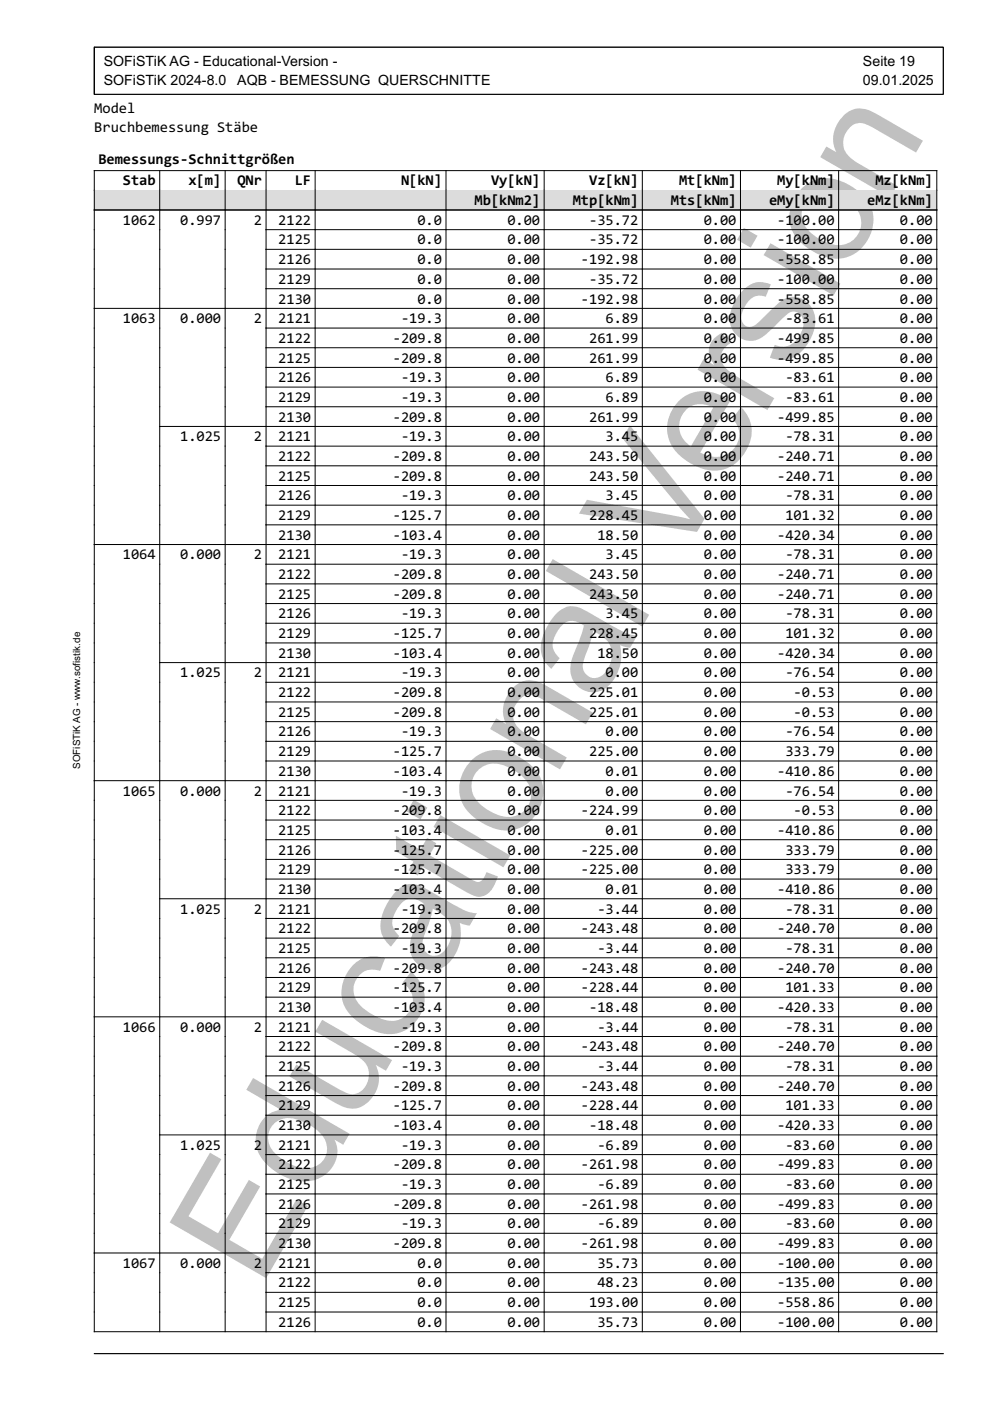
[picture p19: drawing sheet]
<svg xmlns="http://www.w3.org/2000/svg" width="210mm" height="297mm" viewBox="0 0 210 297" stroke-linecap="round" stroke-linejoin="round" font-family="sans-serif">
<defs><g id="words">
<text font-size="33" fill="#c0c0c0" x="55.1" y="273.3" transform="rotate(-60 55.1 273.3)">Educational Version</text>
<g font-size="3.2">
<text x="20" y="24">Model</text>
<text x="20" y="28">Bruchbemessung Stäbe</text>
<text x="20.9" y="34.7">Bemessungs-Schnittgrößen</text>
<text x="26.1" y="39.3">Stab</text>
<text x="39.9" y="39.3">x[m]</text>
<text x="50.3" y="39.3">QNr</text>
<text x="62.5" y="39.3">LF</text>
<text x="85" y="39.3">N[kN]</text>
<text x="104.1" y="39.3">Vy[kN]</text>
<text x="124.9" y="39.3">Vz[kN]</text>
<text x="144" y="39.3">Mt[kNm]</text>
<text x="164.8" y="39.3">My[kNm]</text>
<text x="185.6" y="39.3">Mz[kNm]</text>
<text x="26.1" y="47.7">1062</text>
<text x="38.2" y="47.7">0.997</text>
<text x="53.8" y="47.7">2</text>
<text x="59" y="47.7">2122</text>
<text x="88.5" y="47.7">0.0</text>
<text x="100.6" y="43.5">Mb[kNm2]</text>
<text x="107.6" y="47.7">0.00</text>
<text x="121.4" y="43.5">Mtp[kNm]</text>
<text x="124.9" y="47.7">-35.72</text>
<text x="142.3" y="43.5">Mts[kNm]</text>
<text x="149.2" y="47.7">0.00</text>
<text x="163.1" y="43.5">eMy[kNm]</text>
<text x="164.8" y="47.7">-100.00</text>
<text x="183.9" y="43.5">eMz[kNm]</text>
<text x="190.8" y="47.7">0.00</text>
<text x="59" y="51.8">2125</text>
<text x="88.5" y="51.8">0.0</text>
<text x="107.6" y="51.8">0.00</text>
<text x="124.9" y="51.8">-35.72</text>
<text x="149.2" y="51.8">0.00</text>
<text x="164.8" y="51.8">-100.00</text>
<text x="190.8" y="51.8">0.00</text>
<text x="59" y="56">2126</text>
<text x="88.5" y="56">0.0</text>
<text x="107.6" y="56">0.00</text>
<text x="123.2" y="56">-192.98</text>
<text x="149.2" y="56">0.00</text>
<text x="164.8" y="56">-558.85</text>
<text x="190.8" y="56">0.00</text>
<text x="59" y="60.2">2129</text>
<text x="59" y="64.4">2130</text>
<text x="88.5" y="60.2">0.0</text>
<text x="88.5" y="64.4">0.0</text>
<text x="107.6" y="60.2">0.00</text>
<text x="107.6" y="64.4">0.00</text>
<text x="123.2" y="64.4">-192.98</text>
<text x="124.9" y="60.2">-35.72</text>
<text x="149.2" y="60.2">0.00</text>
<text x="149.2" y="64.4">0.00</text>
<text x="164.8" y="60.2">-100.00</text>
<text x="164.8" y="64.4">-558.85</text>
<text x="190.8" y="60.2">0.00</text>
<text x="190.8" y="64.4">0.00</text>
<text x="26.1" y="68.5">1063</text>
<text x="38.2" y="68.5">0.000</text>
<text x="53.8" y="68.5">2</text>
<text x="59" y="68.5">2121</text>
<text x="85" y="68.5">-19.3</text>
<text x="107.6" y="68.5">0.00</text>
<text x="128.4" y="68.5">6.89</text>
<text x="149.2" y="68.5">0.00</text>
<text x="166.5" y="68.5">-83.61</text>
<text x="190.8" y="68.5">0.00</text>
<text x="59" y="72.7">2122</text>
<text x="59" y="76.9">2125</text>
<text x="83.3" y="72.7">-209.8</text>
<text x="83.3" y="76.9">-209.8</text>
<text x="107.6" y="72.7">0.00</text>
<text x="107.6" y="76.9">0.00</text>
<text x="124.9" y="72.7">261.99</text>
<text x="124.9" y="76.9">261.99</text>
<text x="149.2" y="72.7">0.00</text>
<text x="149.2" y="76.9">0.00</text>
<text x="164.8" y="72.7">-499.85</text>
<text x="164.8" y="76.9">-499.85</text>
<text x="190.8" y="72.7">0.00</text>
<text x="190.8" y="76.9">0.00</text>
<text x="59" y="81">2126</text>
<text x="85" y="81">-19.3</text>
<text x="107.6" y="81">0.00</text>
<text x="128.4" y="81">6.89</text>
<text x="149.2" y="81">0.00</text>
<text x="166.5" y="81">-83.61</text>
<text x="190.8" y="81">0.00</text>
<text x="59" y="85.2">2129</text>
<text x="59" y="89.4">2130</text>
<text x="83.3" y="89.4">-209.8</text>
<text x="85" y="85.2">-19.3</text>
<text x="107.6" y="85.2">0.00</text>
<text x="107.6" y="89.4">0.00</text>
<text x="124.9" y="89.4">261.99</text>
<text x="128.4" y="85.2">6.89</text>
<text x="149.2" y="85.2">0.00</text>
<text x="149.2" y="89.4">0.00</text>
<text x="164.8" y="89.4">-499.85</text>
<text x="166.5" y="85.2">-83.61</text>
<text x="190.8" y="85.2">0.00</text>
<text x="190.8" y="89.4">0.00</text>
<text x="38.2" y="93.6">1.025</text>
<text x="53.8" y="93.6">2</text>
<text x="59" y="93.6">2121</text>
<text x="85" y="93.6">-19.3</text>
<text x="107.6" y="93.6">0.00</text>
<text x="128.4" y="93.6">3.45</text>
<text x="149.2" y="93.6">0.00</text>
<text x="166.5" y="93.6">-78.31</text>
<text x="190.8" y="93.6">0.00</text>
<text x="59" y="97.7">2122</text>
<text x="59" y="101.9">2125</text>
<text x="83.3" y="97.7">-209.8</text>
<text x="83.3" y="101.9">-209.8</text>
<text x="107.6" y="97.7">0.00</text>
<text x="107.6" y="101.9">0.00</text>
<text x="124.9" y="97.7">243.50</text>
<text x="124.9" y="101.9">243.50</text>
<text x="149.2" y="97.7">0.00</text>
<text x="149.2" y="101.9">0.00</text>
<text x="164.8" y="97.7">-240.71</text>
<text x="164.8" y="101.9">-240.71</text>
<text x="190.8" y="97.7">0.00</text>
<text x="190.8" y="101.9">0.00</text>
<text x="59" y="106.1">2126</text>
<text x="85" y="106.1">-19.3</text>
<text x="107.6" y="106.1">0.00</text>
<text x="128.4" y="106.1">3.45</text>
<text x="149.2" y="106.1">0.00</text>
<text x="166.5" y="106.1">-78.31</text>
<text x="190.8" y="106.1">0.00</text>
<text x="59" y="110.3">2129</text>
<text x="83.3" y="110.3">-125.7</text>
<text x="107.6" y="110.3">0.00</text>
<text x="124.9" y="110.3">228.45</text>
<text x="149.2" y="110.3">0.00</text>
<text x="166.5" y="110.3">101.32</text>
<text x="190.8" y="110.3">0.00</text>
<text x="26.1" y="118.6">1064</text>
<text x="38.2" y="118.6">0.000</text>
<text x="53.8" y="118.6">2</text>
<text x="59" y="114.4">2130</text>
<text x="59" y="118.6">2121</text>
<text x="83.3" y="114.4">-103.4</text>
<text x="85" y="118.6">-19.3</text>
<text x="107.6" y="114.4">0.00</text>
<text x="107.6" y="118.6">0.00</text>
<text x="126.6" y="114.4">18.50</text>
<text x="128.4" y="118.6">3.45</text>
<text x="149.2" y="114.4">0.00</text>
<text x="149.2" y="118.6">0.00</text>
<text x="164.8" y="114.4">-420.34</text>
<text x="166.5" y="118.6">-78.31</text>
<text x="190.8" y="114.4">0.00</text>
<text x="190.8" y="118.6">0.00</text>
<text x="59" y="122.8">2122</text>
<text x="83.3" y="122.8">-209.8</text>
<text x="107.6" y="122.8">0.00</text>
<text x="124.9" y="122.8">243.50</text>
<text x="149.2" y="122.8">0.00</text>
<text x="164.8" y="122.8">-240.71</text>
<text x="190.8" y="122.8">0.00</text>
<text x="59" y="126.9">2125</text>
<text x="59" y="131.1">2126</text>
<text x="83.3" y="126.9">-209.8</text>
<text x="85" y="131.1">-19.3</text>
<text x="107.6" y="126.9">0.00</text>
<text x="107.6" y="131.1">0.00</text>
<text x="124.9" y="126.9">243.50</text>
<text x="128.4" y="131.1">3.45</text>
<text x="149.2" y="126.9">0.00</text>
<text x="149.2" y="131.1">0.00</text>
<text x="164.8" y="126.9">-240.71</text>
<text x="166.5" y="131.1">-78.31</text>
<text x="190.8" y="126.9">0.00</text>
<text x="190.8" y="131.1">0.00</text>
<text x="59" y="135.3">2129</text>
<text x="83.3" y="135.3">-125.7</text>
<text x="107.6" y="135.3">0.00</text>
<text x="124.9" y="135.3">228.45</text>
<text x="149.2" y="135.3">0.00</text>
<text x="166.5" y="135.3">101.32</text>
<text x="190.8" y="135.3">0.00</text>
<text x="38.2" y="143.6">1.025</text>
<text x="53.8" y="143.6">2</text>
<text x="59" y="139.5">2130</text>
<text x="59" y="143.6">2121</text>
<text x="83.3" y="139.5">-103.4</text>
<text x="85" y="143.6">-19.3</text>
<text x="107.6" y="139.5">0.00</text>
<text x="107.6" y="143.6">0.00</text>
<text x="126.6" y="139.5">18.50</text>
<text x="128.4" y="143.6">0.00</text>
<text x="149.2" y="139.5">0.00</text>
<text x="149.2" y="143.6">0.00</text>
<text x="164.8" y="139.5">-420.34</text>
<text x="166.5" y="143.6">-76.54</text>
<text x="190.8" y="139.5">0.00</text>
<text x="190.8" y="143.6">0.00</text>
<text x="59" y="147.8">2122</text>
<text x="83.3" y="147.8">-209.8</text>
<text x="107.6" y="147.8">0.00</text>
<text x="124.9" y="147.8">225.01</text>
<text x="149.2" y="147.8">0.00</text>
<text x="168.3" y="147.8">-0.53</text>
<text x="190.8" y="147.8">0.00</text>
<text x="59" y="152">2125</text>
<text x="83.3" y="152">-209.8</text>
<text x="107.6" y="152">0.00</text>
<text x="124.9" y="152">225.01</text>
<text x="149.2" y="152">0.00</text>
<text x="168.3" y="152">-0.53</text>
<text x="190.8" y="152">0.00</text>
<text x="59" y="156.1">2126</text>
<text x="59" y="160.3">2129</text>
<text x="83.3" y="160.3">-125.7</text>
<text x="85" y="156.1">-19.3</text>
<text x="107.6" y="156.1">0.00</text>
<text x="107.6" y="160.3">0.00</text>
<text x="124.9" y="160.3">225.00</text>
<text x="128.4" y="156.1">0.00</text>
<text x="149.2" y="156.1">0.00</text>
<text x="149.2" y="160.3">0.00</text>
<text x="166.5" y="156.1">-76.54</text>
<text x="166.5" y="160.3">333.79</text>
<text x="190.8" y="156.1">0.00</text>
<text x="190.8" y="160.3">0.00</text>
<text x="59" y="164.5">2130</text>
<text x="83.3" y="164.5">-103.4</text>
<text x="107.6" y="164.5">0.00</text>
<text x="128.4" y="164.5">0.01</text>
<text x="149.2" y="164.5">0.00</text>
<text x="164.8" y="164.5">-410.86</text>
<text x="190.8" y="164.5">0.00</text>
<text x="26.1" y="168.7">1065</text>
<text x="38.2" y="168.7">0.000</text>
<text x="53.8" y="168.7">2</text>
<text x="59" y="168.7">2121</text>
<text x="59" y="172.8">2122</text>
<text x="83.3" y="172.8">-209.8</text>
<text x="85" y="168.7">-19.3</text>
<text x="107.6" y="168.7">0.00</text>
<text x="107.6" y="172.8">0.00</text>
<text x="123.2" y="172.8">-224.99</text>
<text x="128.4" y="168.7">0.00</text>
<text x="149.2" y="168.7">0.00</text>
<text x="149.2" y="172.8">0.00</text>
<text x="166.5" y="168.7">-76.54</text>
<text x="168.3" y="172.8">-0.53</text>
<text x="190.8" y="168.7">0.00</text>
<text x="190.8" y="172.8">0.00</text>
<text x="59" y="177">2125</text>
<text x="83.3" y="177">-103.4</text>
<text x="107.6" y="177">0.00</text>
<text x="128.4" y="177">0.01</text>
<text x="149.2" y="177">0.00</text>
<text x="164.8" y="177">-410.86</text>
<text x="190.8" y="177">0.00</text>
<text x="59" y="181.2">2126</text>
<text x="59" y="185.4">2129</text>
<text x="83.3" y="181.2">-125.7</text>
<text x="83.3" y="185.4">-125.7</text>
<text x="107.6" y="181.2">0.00</text>
<text x="107.6" y="185.4">0.00</text>
<text x="123.2" y="181.2">-225.00</text>
<text x="123.2" y="185.4">-225.00</text>
<text x="149.2" y="181.2">0.00</text>
<text x="149.2" y="185.4">0.00</text>
<text x="166.5" y="181.2">333.79</text>
<text x="166.5" y="185.4">333.79</text>
<text x="190.8" y="181.2">0.00</text>
<text x="190.8" y="185.4">0.00</text>
<text x="59" y="189.5">2130</text>
<text x="83.3" y="189.5">-103.4</text>
<text x="107.6" y="189.5">0.00</text>
<text x="128.4" y="189.5">0.01</text>
<text x="149.2" y="189.5">0.00</text>
<text x="164.8" y="189.5">-410.86</text>
<text x="190.8" y="189.5">0.00</text>
<text x="38.2" y="193.7">1.025</text>
<text x="53.8" y="193.7">2</text>
<text x="59" y="193.7">2121</text>
<text x="59" y="197.9">2122</text>
<text x="83.3" y="197.9">-209.8</text>
<text x="85" y="193.7">-19.3</text>
<text x="107.6" y="193.7">0.00</text>
<text x="107.6" y="197.9">0.00</text>
<text x="123.2" y="197.9">-243.48</text>
<text x="126.6" y="193.7">-3.44</text>
<text x="149.2" y="193.7">0.00</text>
<text x="149.2" y="197.9">0.00</text>
<text x="164.8" y="197.9">-240.70</text>
<text x="166.5" y="193.7">-78.31</text>
<text x="190.8" y="193.7">0.00</text>
<text x="190.8" y="197.9">0.00</text>
<text x="59" y="202">2125</text>
<text x="85" y="202">-19.3</text>
<text x="107.6" y="202">0.00</text>
<text x="126.6" y="202">-3.44</text>
<text x="149.2" y="202">0.00</text>
<text x="166.5" y="202">-78.31</text>
<text x="190.8" y="202">0.00</text>
<text x="59" y="206.2">2126</text>
<text x="83.3" y="206.2">-209.8</text>
<text x="107.6" y="206.2">0.00</text>
<text x="123.2" y="206.2">-243.48</text>
<text x="149.2" y="206.2">0.00</text>
<text x="164.8" y="206.2">-240.70</text>
<text x="190.8" y="206.2">0.00</text>
<text x="59" y="210.4">2129</text>
<text x="59" y="214.6">2130</text>
<text x="83.3" y="210.4">-125.7</text>
<text x="83.3" y="214.6">-103.4</text>
<text x="107.6" y="210.4">0.00</text>
<text x="107.6" y="214.6">0.00</text>
<text x="123.2" y="210.4">-228.44</text>
<text x="124.9" y="214.6">-18.48</text>
<text x="149.2" y="210.4">0.00</text>
<text x="149.2" y="214.6">0.00</text>
<text x="164.8" y="214.6">-420.33</text>
<text x="166.5" y="210.4">101.33</text>
<text x="190.8" y="210.4">0.00</text>
<text x="190.8" y="214.6">0.00</text>
<text x="26.1" y="218.7">1066</text>
<text x="38.2" y="218.7">0.000</text>
<text x="53.8" y="218.7">2</text>
<text x="59" y="218.7">2121</text>
<text x="85" y="218.7">-19.3</text>
<text x="107.6" y="218.7">0.00</text>
<text x="126.6" y="218.7">-3.44</text>
<text x="149.2" y="218.7">0.00</text>
<text x="166.5" y="218.7">-78.31</text>
<text x="190.8" y="218.7">0.00</text>
<text x="59" y="222.9">2122</text>
<text x="59" y="227.1">2125</text>
<text x="83.3" y="222.9">-209.8</text>
<text x="85" y="227.1">-19.3</text>
<text x="107.6" y="222.9">0.00</text>
<text x="107.6" y="227.1">0.00</text>
<text x="123.2" y="222.9">-243.48</text>
<text x="126.6" y="227.1">-3.44</text>
<text x="149.2" y="222.9">0.00</text>
<text x="149.2" y="227.1">0.00</text>
<text x="164.8" y="222.9">-240.70</text>
<text x="166.5" y="227.1">-78.31</text>
<text x="190.8" y="222.9">0.00</text>
<text x="190.8" y="227.1">0.00</text>
<text x="59" y="231.2">2126</text>
<text x="83.3" y="231.2">-209.8</text>
<text x="107.6" y="231.2">0.00</text>
<text x="123.2" y="231.2">-243.48</text>
<text x="149.2" y="231.2">0.00</text>
<text x="164.8" y="231.2">-240.70</text>
<text x="190.8" y="231.2">0.00</text>
<text x="59" y="235.4">2129</text>
<text x="59" y="239.6">2130</text>
<text x="83.3" y="235.4">-125.7</text>
<text x="83.3" y="239.6">-103.4</text>
<text x="107.6" y="235.4">0.00</text>
<text x="107.6" y="239.6">0.00</text>
<text x="123.2" y="235.4">-228.44</text>
<text x="124.9" y="239.6">-18.48</text>
<text x="149.2" y="235.4">0.00</text>
<text x="149.2" y="239.6">0.00</text>
<text x="164.8" y="239.6">-420.33</text>
<text x="166.5" y="235.4">101.33</text>
<text x="190.8" y="235.4">0.00</text>
<text x="190.8" y="239.6">0.00</text>
<text x="38.2" y="243.8">1.025</text>
<text x="53.8" y="243.8">2</text>
<text x="59" y="243.8">2121</text>
<text x="85" y="243.8">-19.3</text>
<text x="107.6" y="243.8">0.00</text>
<text x="126.6" y="243.8">-6.89</text>
<text x="149.2" y="243.8">0.00</text>
<text x="166.5" y="243.8">-83.60</text>
<text x="190.8" y="243.8">0.00</text>
<text x="59" y="247.9">2122</text>
<text x="83.3" y="247.9">-209.8</text>
<text x="107.6" y="247.9">0.00</text>
<text x="123.2" y="247.9">-261.98</text>
<text x="149.2" y="247.9">0.00</text>
<text x="164.8" y="247.9">-499.83</text>
<text x="190.8" y="247.9">0.00</text>
<text x="59" y="252.1">2125</text>
<text x="59" y="256.3">2126</text>
<text x="83.3" y="256.3">-209.8</text>
<text x="85" y="252.1">-19.3</text>
<text x="107.6" y="252.1">0.00</text>
<text x="107.6" y="256.3">0.00</text>
<text x="123.2" y="256.3">-261.98</text>
<text x="126.6" y="252.1">-6.89</text>
<text x="149.2" y="252.1">0.00</text>
<text x="149.2" y="256.3">0.00</text>
<text x="164.8" y="256.3">-499.83</text>
<text x="166.5" y="252.1">-83.60</text>
<text x="190.8" y="252.1">0.00</text>
<text x="190.8" y="256.3">0.00</text>
<text x="59" y="260.5">2129</text>
<text x="85" y="260.5">-19.3</text>
<text x="107.6" y="260.5">0.00</text>
<text x="126.6" y="260.5">-6.89</text>
<text x="149.2" y="260.5">0.00</text>
<text x="166.5" y="260.5">-83.60</text>
<text x="190.8" y="260.5">0.00</text>
<text x="26.1" y="268.8">1067</text>
<text x="38.2" y="268.8">0.000</text>
<text x="53.8" y="268.8">2</text>
<text x="59" y="264.6">2130</text>
<text x="59" y="268.8">2121</text>
<text x="83.3" y="264.6">-209.8</text>
<text x="88.5" y="268.8">0.0</text>
<text x="107.6" y="264.6">0.00</text>
<text x="107.6" y="268.8">0.00</text>
<text x="123.2" y="264.6">-261.98</text>
<text x="126.6" y="268.8">35.73</text>
<text x="149.2" y="264.6">0.00</text>
<text x="149.2" y="268.8">0.00</text>
<text x="164.8" y="264.6">-499.83</text>
<text x="164.8" y="268.8">-100.00</text>
<text x="190.8" y="264.6">0.00</text>
<text x="190.8" y="268.8">0.00</text>
<text x="59" y="273">2122</text>
<text x="88.5" y="273">0.0</text>
<text x="107.6" y="273">0.00</text>
<text x="126.6" y="273">48.23</text>
<text x="149.2" y="273">0.00</text>
<text x="164.8" y="273">-135.00</text>
<text x="190.8" y="273">0.00</text>
<text x="59" y="277.1">2125</text>
<text x="59" y="281.3">2126</text>
<text x="88.5" y="277.1">0.0</text>
<text x="88.5" y="281.3">0.0</text>
<text x="107.6" y="277.1">0.00</text>
<text x="107.6" y="281.3">0.00</text>
<text x="124.9" y="277.1">193.00</text>
<text x="126.6" y="281.3">35.73</text>
<text x="149.2" y="277.1">0.00</text>
<text x="149.2" y="281.3">0.00</text>
<text x="164.8" y="277.1">-558.86</text>
<text x="164.8" y="281.3">-100.00</text>
<text x="190.8" y="277.1">0.00</text>
<text x="190.8" y="281.3">0.00</text>
</g>
<g font-size="3">
<text x="22" y="14">SOFiSTiK AG - Educational-Version -</text>
<text x="22" y="18">SOFiSTiK 2024-8.0</text>
<text x="50.3" y="18">AQB - BEMESSUNG QUERSCHNITTE</text>
<text x="183" y="14">Seite 19</text>
<text x="183" y="18">09.01.2025</text>
</g>
<text font-size="2.1" x="17" y="163" transform="rotate(-90 17 163)">SOFiSTiK AG - www.sofistik.de</text>
</g></defs>
<path d="M20 10h180v10h-180zM33.9 36.2v4.1M47.7 36.2v4.1M56.4 36.2v4.1M66.8 36.2v4.1M94.6 36.2v4.1M115.4 36.2v4.1M136.2 36.2v4.1M157 36.2v4.1M177.8 36.2v4.1M20 40.3v-4.1h178.6v4.1M20 287h180" fill="none" stroke="#000" stroke-width=".21"/>
<path d="M20 40.3h178.6v4.2h-178.6z" fill="#dcdcdc"/>
<g fill="none" stroke="#000" stroke-width=".21">
<path d="M20 40.3v242h178.6v-242M20 44.5h178.6M33.9 40.3v242M47.7 40.3v242M56.4 40.3v242M56.4 48.7h142.2M56.4 52.9h142.2M56.4 57h142.2M66.8 40.3v242M94.6 40.3v242M115.4 40.3v242M136.2 40.3v242"/>
<path d="M157 40.3v242M177.8 40.3v242M20 65.4h178.6M56.4 61.2h142.2M56.4 69.6h142.2M56.4 73.7h142.2M56.4 77.9h142.2M33.9 90.4h164.7M56.4 82.1h142.2M56.4 86.2h142.2M56.4 94.6h142.2M56.4 98.8h142.2"/>
<path d="M20 115.5h178.6M56.4 102.9h142.2M56.4 107.1h142.2M56.4 111.3h142.2M56.4 119.6h142.2M56.4 123.8h142.2M56.4 128h142.2M56.4 132.1h142.2M56.4 136.3h142.2M33.9 140.5h164.7M56.4 144.7h142.2M56.4 148.8h142.2"/>
<path d="M56.4 153h142.2M56.4 157.2h142.2M20 165.5h178.6M56.4 161.3h142.2M56.4 169.7h142.2M56.4 173.9h142.2M56.4 178h142.2M33.9 190.6h164.7M56.4 182.2h142.2M56.4 186.4h142.2M56.4 194.7h142.2M56.4 198.9h142.2"/>
<path d="M20 215.6h178.6M56.4 203.1h142.2M56.4 207.2h142.2M56.4 211.4h142.2M56.4 219.8h142.2M56.4 223.9h142.2M56.4 228.1h142.2M56.4 232.3h142.2M56.4 236.4h142.2M33.9 240.6h164.7M56.4 244.8h142.2M56.4 249h142.2"/>
<path d="M56.4 253.1h142.2M56.4 257.3h142.2M20 265.7h178.6M56.4 261.5h142.2M56.4 269.8h142.2M56.4 274h142.2M56.4 278.2h142.2"/>
</g>
<use href="#words"/>
</svg>
